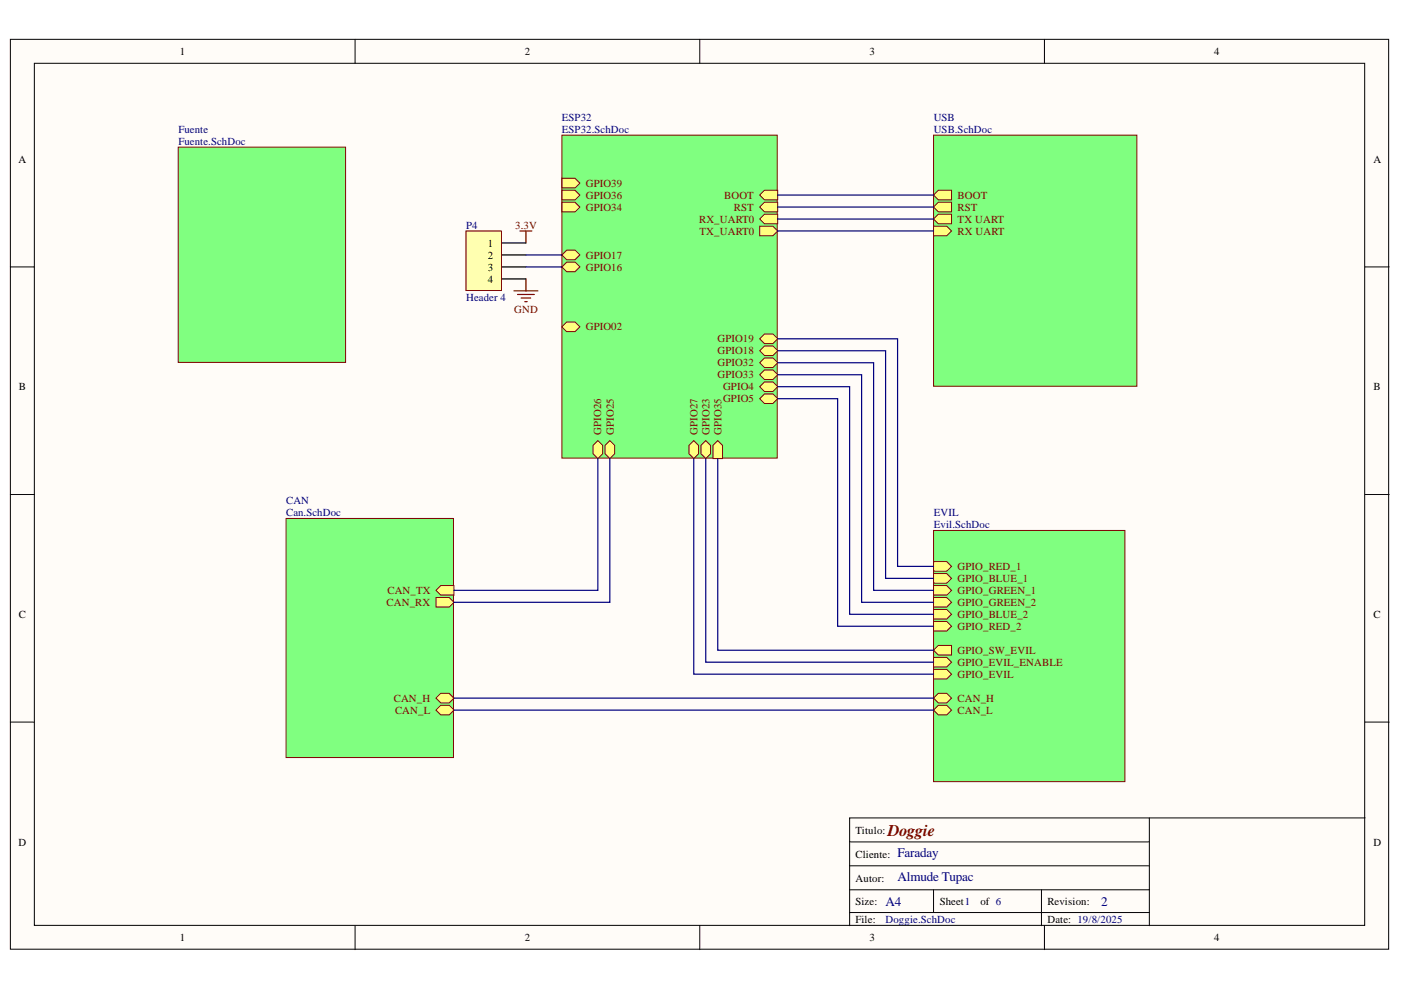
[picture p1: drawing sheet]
<svg xmlns="http://www.w3.org/2000/svg" width="297mm" height="210mm" viewBox="0 0 297 210" stroke-linecap="round" stroke-linejoin="round" font-family="sans-serif">
<defs><g id="words">
<text font-size="3.5" fill="#800000" x="188.2" y="177.3">Doggie</text>
<g font-size="2.8" fill="#000080">
<text x="190.3" y="181.7">Faraday</text>
<text x="190.3" y="186.8">Almude Tupac</text>
<text x="187.7" y="192.1">A4</text>
<text x="233.5" y="192.1">2</text>
</g>
<g font-size="2.3">
<text x="38.2" y="11.7">1</text>
<text x="111.2" y="11.7">2</text>
<text x="184.3" y="11.7">3</text>
<text x="257.4" y="11.7">4</text>
<text x="3.9" y="34.5">A</text>
<text x="291.2" y="34.5">A</text>
<text x="103.5" y="52.3">1</text>
<text x="103.5" y="54.9">2</text>
<text x="103.5" y="57.4">3</text>
<text x="103.5" y="59.9">4</text>
<text x="4" y="82.8">B</text>
<text x="291.2" y="82.8">B</text>
<text x="4" y="131">C</text>
<text x="291.2" y="131">C</text>
<text x="3.9" y="179.3">D</text>
<text x="181.4" y="176.8">Titulo:</text>
<text x="291.2" y="179.3">D</text>
<text x="181.4" y="181.8">Cliente:</text>
<text x="181.4" y="192">Size:</text>
<text x="181.4" y="186.9">Autor:</text>
<text x="199.2" y="192">Sheet1</text>
<text x="207.9" y="192">of 6</text>
<text x="222.1" y="192">Revision:</text>
<text x="181.4" y="195.8">File:</text>
<text x="222.1" y="195.8">Date: 19/8/2025</text>
<text x="38.2" y="199.6">1</text>
<text x="111.2" y="199.6">2</text>
<text x="184.3" y="199.6">3</text>
<text x="257.4" y="199.6">4</text>
</g>
<g font-size="2.3" fill="#000080">
<text x="37.8" y="28.1">Fuente</text>
<text x="119.1" y="25.6">ESP32</text>
<text x="119.1" y="28.1">ESP32.SchDoc</text>
<text x="198" y="25.6">USB</text>
<text x="198" y="28.1">USB.SchDoc</text>
<text x="37.8" y="30.7">Fuente.SchDoc</text>
<text x="98.8" y="48.5">P4</text>
<text x="98.8" y="63.7">Header 4</text>
<text x="60.7" y="106.9">CAN</text>
<text x="60.7" y="109.5">Can.SchDoc</text>
<text x="198" y="109.5">EVIL</text>
<text x="198" y="112">Evil.SchDoc</text>
<text x="187.7" y="195.8">Doggie.SchDoc</text>
</g>
<g font-size="2.3" fill="#800000">
<text x="124.2" y="39.6">GPIO39</text>
<text x="124.2" y="44.7">GPIO34</text>
<text x="124.2" y="42.1">GPIO36</text>
<text x="148.2" y="47.2">RX_UART0</text>
<text x="153.5" y="42.1">BOOT</text>
<text x="155.6" y="44.7">RST</text>
<text x="203" y="42.1">BOOT</text>
<text x="203" y="44.7">RST</text>
<text x="203" y="47.2">TX UART</text>
<text x="109.2" y="48.5">3.3V</text>
<text x="148.3" y="49.8">TX_UART0</text>
<text x="203" y="49.8">RX UART</text>
<text x="124.2" y="54.9">GPIO17</text>
<text x="124.2" y="57.4">GPIO16</text>
<text x="109" y="66.3">GND</text>
<text x="124.2" y="70.1">GPIO02</text>
<text x="152.1" y="77.7">GPIO32</text>
<text x="152.1" y="72.6">GPIO19</text>
<text x="152.1" y="75.1">GPIO18</text>
<text x="152.1" y="80.2">GPIO33</text>
<text x="153.3" y="82.8">GPIO4</text>
<text x="153.3" y="85.3">GPIO5</text>
<text x="127.5" y="92.1" transform="rotate(-90 127.5 92.1)">GPIO26</text>
<text x="130.1" y="92.1" transform="rotate(-90 130.1 92.1)">GPIO25</text>
<text x="147.9" y="92.1" transform="rotate(-90 147.9 92.1)">GPIO27</text>
<text x="150.4" y="92.1" transform="rotate(-90 150.4 92.1)">GPIO23</text>
<text x="153" y="92.1" transform="rotate(-90 153 92.1)">GPIO35</text>
<text x="82.1" y="125.9">CAN_TX</text>
<text x="203" y="120.9">GPIO_RED_1</text>
<text x="203" y="123.4">GPIO_BLUE_1</text>
<text x="203" y="125.9">GPIO_GREEN_1</text>
<text x="82" y="128.5">CAN_RX</text>
<text x="203" y="128.5">GPIO_GREEN_2</text>
<text x="203" y="131">GPIO_BLUE_2</text>
<text x="203" y="133.6">GPIO_RED_2</text>
<text x="203" y="143.7">GPIO_EVIL</text>
<text x="203" y="138.6">GPIO_SW_EVIL</text>
<text x="203" y="141.2">GPIO_EVIL_ENABLE</text>
<text x="83.5" y="148.8">CAN_H</text>
<text x="203" y="148.8">CAN_H</text>
<text x="83.8" y="151.3">CAN_L</text>
<text x="203" y="151.3">CAN_L</text>
</g>
</g></defs>
<g fill="#fffcf8" stroke="#000" stroke-width=".21">
<path d="M2.2 8.3h292.2v193h-292.2z"/>
<path d="M7.3 13.4h282v182.8h-282z"/>
</g>
<g fill="none" stroke="#000" stroke-width=".21">
<path d="M75.3 8.3v5.1M148.4 8.3v5.1M221.4 8.3v5.1M2.2 56.6h5.1M289.4 56.6h5.1M2.2 104.8h5.1M289.4 104.8h5.1M2.2 153.1h5.1M289.4 153.1h5.1M180.1 178.5h63.6M243.7 173.4v22.9M289.4 173.4h-109.3v22.9"/>
<path d="M75.3 196.3v5.1M148.4 196.3v5.1M180.1 188.7h63.6M180.1 193.5h63.6M180.1 183.6h63.6M197.9 188.7v4.8M220.8 188.7v7.6M221.4 196.3v5.1"/>
</g>
<path d="M119.1 28.7h45.7v68.4h-45.7z" fill="#80ff80" stroke="#800000" stroke-width=".21"/>
<path d="M161.1 48h2.8l1 1-1 1h-2.8z" fill-rule="evenodd" fill="#ffff80"/>
<path d="M161.1 48h2.8l1 1-1 1h-2.8z" fill="none" stroke="#800000" stroke-width=".21"/>
<path d="M161.1 41.4l1-1.1h2.8v2.1h-2.8z" fill-rule="evenodd" fill="#ffff80"/>
<path d="M161.1 41.4l1-1.1h2.8v2.1h-2.8z" fill="none" stroke="#800000" stroke-width=".21"/>
<path d="M161.1 46.4l1-1h2.8v2.1h-2.8z" fill-rule="evenodd" fill="#ffff80"/>
<path d="M161.1 46.4l1-1h2.8v2.1h-2.8z" fill="none" stroke="#800000" stroke-width=".21"/>
<path d="M161.1 43.9l1-1h2.8v2h-2.8z" fill-rule="evenodd" fill="#ffff80"/>
<path d="M161.1 43.9l1-1h2.8v2h-2.8z" fill="none" stroke="#800000" stroke-width=".21"/>
<path d="M125.7 94.4l1.1-1 1 1v1.8l-1 1-1.1-1z" fill-rule="evenodd" fill="#ffff80"/>
<path d="M125.7 94.4l1.1-1 1 1v1.8l-1 1-1.1-1z" fill="none" stroke="#800000" stroke-width=".21"/>
<path d="M146.1 94.4l1-1 1 1v1.8l-1 1-1-1z" fill-rule="evenodd" fill="#ffff80"/>
<path d="M146.1 94.4l1-1 1 1v1.8l-1 1-1-1z" fill="none" stroke="#800000" stroke-width=".21"/>
<path d="M128.3 94.4l1-1 1 1v1.8l-1 1-1-1z" fill-rule="evenodd" fill="#ffff80"/>
<path d="M128.3 94.4l1-1 1 1v1.8l-1 1-1-1z" fill="none" stroke="#800000" stroke-width=".21"/>
<path d="M119.1 42.9h2.8l1 1-1 1h-2.8z" fill-rule="evenodd" fill="#ffff80"/>
<path d="M119.1 42.9h2.8l1 1-1 1h-2.8z" fill="none" stroke="#800000" stroke-width=".21"/>
<path d="M161.1 79.5l1-1.1h1.8l1 1.1-1 1h-1.8z" fill-rule="evenodd" fill="#ffff80"/>
<path d="M161.1 79.5l1-1.1h1.8l1 1.1-1 1h-1.8z" fill="none" stroke="#800000" stroke-width=".21"/>
<path d="M151.2 94.4l1-1 1 1v2.8h-2z" fill-rule="evenodd" fill="#ffff80"/>
<path d="M151.2 94.4l1-1 1 1v2.8h-2z" fill="none" stroke="#800000" stroke-width=".21"/>
<path d="M161.1 76.9l1-1h1.8l1 1-1 1h-1.8z" fill-rule="evenodd" fill="#ffff80"/>
<path d="M161.1 76.9l1-1h1.8l1 1-1 1h-1.8z" fill="none" stroke="#800000" stroke-width=".21"/>
<path d="M119.1 40.3h2.8l1 1.1-1 1h-2.8z" fill-rule="evenodd" fill="#ffff80"/>
<path d="M119.1 40.3h2.8l1 1.1-1 1h-2.8z" fill="none" stroke="#800000" stroke-width=".21"/>
<path d="M119.1 37.8h2.8l1 1-1 1h-2.8z" fill-rule="evenodd" fill="#ffff80"/>
<path d="M119.1 37.8h2.8l1 1-1 1h-2.8z" fill="none" stroke="#800000" stroke-width=".21"/>
<path d="M161.1 84.5l1-1h1.8l1 1-1 1h-1.8z" fill-rule="evenodd" fill="#ffff80"/>
<path d="M161.1 84.5l1-1h1.8l1 1-1 1h-1.8z" fill="none" stroke="#800000" stroke-width=".21"/>
<path d="M119.1 54.1l1-1.1h1.8l1 1.1-1 1h-1.8z" fill-rule="evenodd" fill="#ffff80"/>
<path d="M119.1 54.1l1-1.1h1.8l1 1.1-1 1h-1.8z" fill="none" stroke="#800000" stroke-width=".21"/>
<path d="M119.1 69.3l1-1h1.8l1 1-1 1h-1.8z" fill-rule="evenodd" fill="#ffff80"/>
<path d="M119.1 69.3l1-1h1.8l1 1-1 1h-1.8z" fill="none" stroke="#800000" stroke-width=".21"/>
<path d="M161.1 71.8l1-1h1.8l1 1-1 1h-1.8z" fill-rule="evenodd" fill="#ffff80"/>
<path d="M161.1 71.8l1-1h1.8l1 1-1 1h-1.8z" fill="none" stroke="#800000" stroke-width=".21"/>
<path d="M161.1 74.4l1-1h1.8l1 1-1 1h-1.8z" fill-rule="evenodd" fill="#ffff80"/>
<path d="M161.1 74.4l1-1h1.8l1 1-1 1h-1.8z" fill="none" stroke="#800000" stroke-width=".21"/>
<path d="M119.1 56.6l1-1h1.8l1 1-1 1h-1.8z" fill-rule="evenodd" fill="#ffff80"/>
<path d="M119.1 56.6l1-1h1.8l1 1-1 1h-1.8z" fill="none" stroke="#800000" stroke-width=".21"/>
<path d="M161.1 82l1-1h1.8l1 1-1 1h-1.8z" fill-rule="evenodd" fill="#ffff80"/>
<path d="M161.1 82l1-1h1.8l1 1-1 1h-1.8z" fill="none" stroke="#800000" stroke-width=".21"/>
<path d="M148.6 94.4l1-1 1 1v1.8l-1 1-1-1z" fill-rule="evenodd" fill="#ffff80"/>
<path d="M148.6 94.4l1-1 1 1v1.8l-1 1-1-1z" fill="none" stroke="#800000" stroke-width=".21"/>
<path d="M197.9 28.7h43.1v53.2h-43.1z" fill="#80ff80" stroke="#800000" stroke-width=".21"/>
<path d="M197.9 41.4l1-1.1h2.8v2.1h-2.8z" fill-rule="evenodd" fill="#ffff80"/>
<path d="M197.9 41.4l1-1.1h2.8v2.1h-2.8z" fill="none" stroke="#800000" stroke-width=".21"/>
<path d="M197.9 43.9l1-1h2.8v2h-2.8z" fill-rule="evenodd" fill="#ffff80"/>
<path d="M197.9 43.9l1-1h2.8v2h-2.8z" fill="none" stroke="#800000" stroke-width=".21"/>
<path d="M197.9 46.4l1-1h2.8v2.1h-2.8z" fill-rule="evenodd" fill="#ffff80"/>
<path d="M197.9 46.4l1-1h2.8v2.1h-2.8z" fill="none" stroke="#800000" stroke-width=".21"/>
<path d="M197.9 48h2.8l1 1-1 1h-2.8z" fill-rule="evenodd" fill="#ffff80"/>
<path d="M197.9 48h2.8l1 1-1 1h-2.8z" fill="none" stroke="#800000" stroke-width=".21"/>
<g fill="#80ff80" stroke="#800000" stroke-width=".21">
<path d="M37.8 31.2h35.5v45.6h-35.5z"/>
<path d="M60.6 109.9h35.6v50.7h-35.6z"/>
</g>
<path d="M92.4 126.7h2.8l1.1 1-1.1 1h-2.8z" fill-rule="evenodd" fill="#ffff80"/>
<path d="M92.4 126.7h2.8l1.1 1-1.1 1h-2.8z" fill="none" stroke="#800000" stroke-width=".21"/>
<path d="M92.4 150.6l1.1-1.1h1.7l1.1 1.1-1.1 1h-1.7z" fill-rule="evenodd" fill="#ffff80"/>
<path d="M92.4 150.6l1.1-1.1h1.7l1.1 1.1-1.1 1h-1.7z" fill="none" stroke="#800000" stroke-width=".21"/>
<path d="M92.4 125.2l1.1-1.1h2.8v2.1h-2.8z" fill-rule="evenodd" fill="#ffff80"/>
<path d="M92.4 125.2l1.1-1.1h2.8v2.1h-2.8z" fill="none" stroke="#800000" stroke-width=".21"/>
<path d="M92.4 148l1.1-1h1.7l1.1 1-1.1 1h-1.7z" fill-rule="evenodd" fill="#ffff80"/>
<path d="M92.4 148l1.1-1h1.7l1.1 1-1.1 1h-1.7z" fill="none" stroke="#800000" stroke-width=".21"/>
<path d="M197.9 112.5h40.6v53.2h-40.6z" fill="#80ff80" stroke="#800000" stroke-width=".21"/>
<path d="M197.9 141.9h2.8l1 1-1 1.1h-2.8z" fill-rule="evenodd" fill="#ffff80"/>
<path d="M197.9 141.9h2.8l1 1-1 1.1h-2.8z" fill="none" stroke="#800000" stroke-width=".21"/>
<path d="M197.9 150.6l1-1.1h1.8l1 1.1-1 1h-1.8z" fill-rule="evenodd" fill="#ffff80"/>
<path d="M197.9 150.6l1-1.1h1.8l1 1.1-1 1h-1.8z" fill="none" stroke="#800000" stroke-width=".21"/>
<path d="M197.9 148l1-1h1.8l1 1-1 1h-1.8z" fill-rule="evenodd" fill="#ffff80"/>
<path d="M197.9 148l1-1h1.8l1 1-1 1h-1.8z" fill="none" stroke="#800000" stroke-width=".21"/>
<path d="M197.9 119.1h2.8l1 1-1 1h-2.8z" fill-rule="evenodd" fill="#ffff80"/>
<path d="M197.9 119.1h2.8l1 1-1 1h-2.8z" fill="none" stroke="#800000" stroke-width=".21"/>
<path d="M197.9 121.6h2.8l1 1-1 1h-2.8z" fill-rule="evenodd" fill="#ffff80"/>
<path d="M197.9 121.6h2.8l1 1-1 1h-2.8z" fill="none" stroke="#800000" stroke-width=".21"/>
<path d="M197.9 124.1h2.8l1 1.1-1 1h-2.8z" fill-rule="evenodd" fill="#ffff80"/>
<path d="M197.9 124.1h2.8l1 1.1-1 1h-2.8z" fill="none" stroke="#800000" stroke-width=".21"/>
<path d="M197.9 137.9l1-1.1h2.8v2.1h-2.8z" fill-rule="evenodd" fill="#ffff80"/>
<path d="M197.9 137.9l1-1.1h2.8v2.1h-2.8z" fill="none" stroke="#800000" stroke-width=".21"/>
<path d="M197.9 126.7h2.8l1 1-1 1h-2.8z" fill-rule="evenodd" fill="#ffff80"/>
<path d="M197.9 126.7h2.8l1 1-1 1h-2.8z" fill="none" stroke="#800000" stroke-width=".21"/>
<path d="M197.9 129.2h2.8l1 1-1 1.1h-2.8z" fill-rule="evenodd" fill="#ffff80"/>
<path d="M197.9 129.2h2.8l1 1-1 1.1h-2.8z" fill="none" stroke="#800000" stroke-width=".21"/>
<path d="M197.9 131.8h2.8l1 1-1 1h-2.8z" fill-rule="evenodd" fill="#ffff80"/>
<path d="M197.9 131.8h2.8l1 1-1 1h-2.8z" fill="none" stroke="#800000" stroke-width=".21"/>
<path d="M197.9 139.4h2.8l1 1-1 1h-2.8z" fill-rule="evenodd" fill="#ffff80"/>
<path d="M197.9 139.4h2.8l1 1-1 1h-2.8z" fill="none" stroke="#800000" stroke-width=".21"/>
<path d="M110.2 49h2.6M111.5 49v2.5M111.5 59.1v2.6M109 61.7h5M109.7 62.4h3.6M110.5 63.2h2M111.2 64h.6" fill="none" stroke="#800000" stroke-width=".25"/>
<path d="M98.8 49h7.5v12.6h-7.5z" fill="#ffffb0" stroke="#800000" stroke-width=".21"/>
<path d="M106.4 51.5h5.1M106.4 54.1h5.1M106.4 56.6h5.1M106.4 59.1h5.1" fill="none" stroke="#000" stroke-width=".25"/>
<g fill="none" stroke="#000080" stroke-width=".25">
<path d="M111.5 54.1h7.6M111.5 56.6h7.6M164.9 41.4h33M164.9 43.9h33M164.9 46.4h33M164.9 49h33M164.9 71.8h25.4v48.3h7.6M164.9 76.9h20.3v48.3h12.7M164.9 74.4h22.9v48.2h10.1M164.9 79.5h17.8v48.2h15.2M126.8 97.2v28h-30.5M129.3 97.2v30.5h-33"/>
<path d="M147.1 97.2v45.7h50.8M149.6 97.2v43.2h48.3M152.2 97.2v40.7h45.7M164.9 82h15.2v48.2h17.8M164.9 84.5h12.7v48.3h20.3M96.3 148h101.6M96.3 150.6h101.6"/>
</g>
<use href="#words"/>
</svg>
